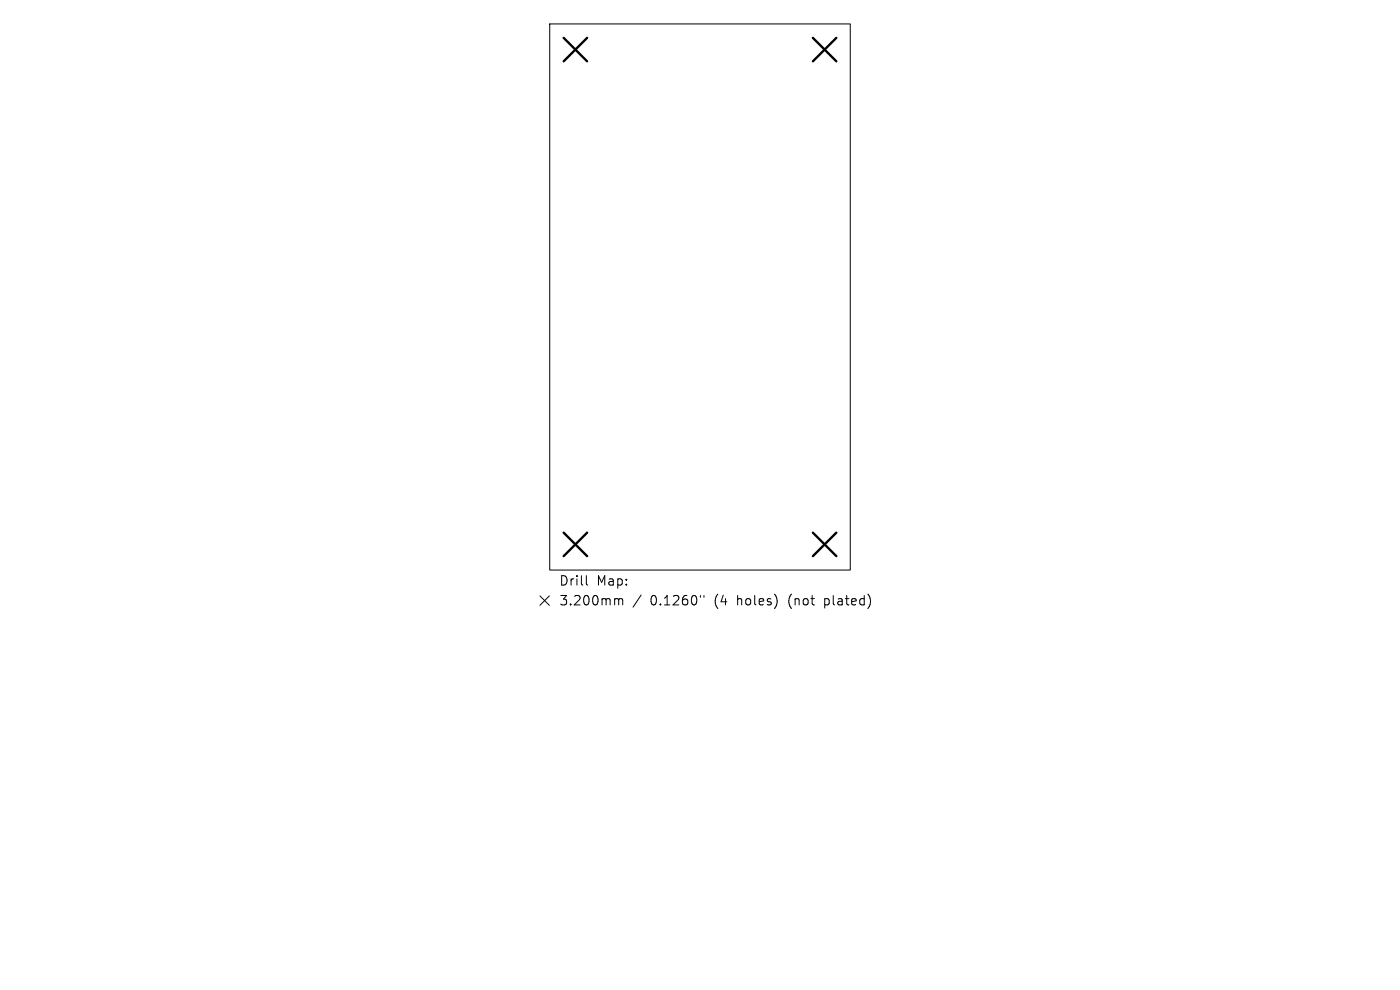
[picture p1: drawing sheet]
<svg xmlns="http://www.w3.org/2000/svg" width="297mm" height="210mm" viewBox="0 0 297 210" stroke-linecap="round" stroke-linejoin="round" font-family="sans-serif">
<defs><g id="words">
<g font-size="2.8">
<text x="118.5" y="124.5">Drill</text>
<text x="126.6" y="124.5">Map:</text>
<text x="118.5" y="128.7">3.200mm</text>
<text x="138" y="128.7">0.1260&quot;</text>
<text x="151.7" y="128.7">(4</text>
<text x="156.7" y="128.7">holes)</text>
<text x="167.7" y="128.7">(not</text>
<text x="175.6" y="128.7">plated)</text>
</g>
</g></defs>
<path d="M116.6 5.1h63.8v115.8h-63.8zM114.5 126.4l2 2M116.5 126.4l-2 2M124.4 122.1v1.7l.3 .3M130.7 127l.5 .1v.2M131.2 127.3l.3-.3 .5 .1 .1 1.2M131.2 127.3v1M136 126.2l-1.7 2.6M148.6 126.3v.4M149.3 126.3v.4" fill="none" stroke="#000" stroke-width=".21"/>
<path d="M119.6 8l5 5M124.6 8l-5 5M172.4 8l5 5M177.4 8l-5 5M119.6 113l5 5M124.6 113l-5 5M172.4 113l5 5M177.4 113l-5 5" fill="none" stroke="#000" stroke-width=".5"/>
<use href="#words"/>
</svg>
